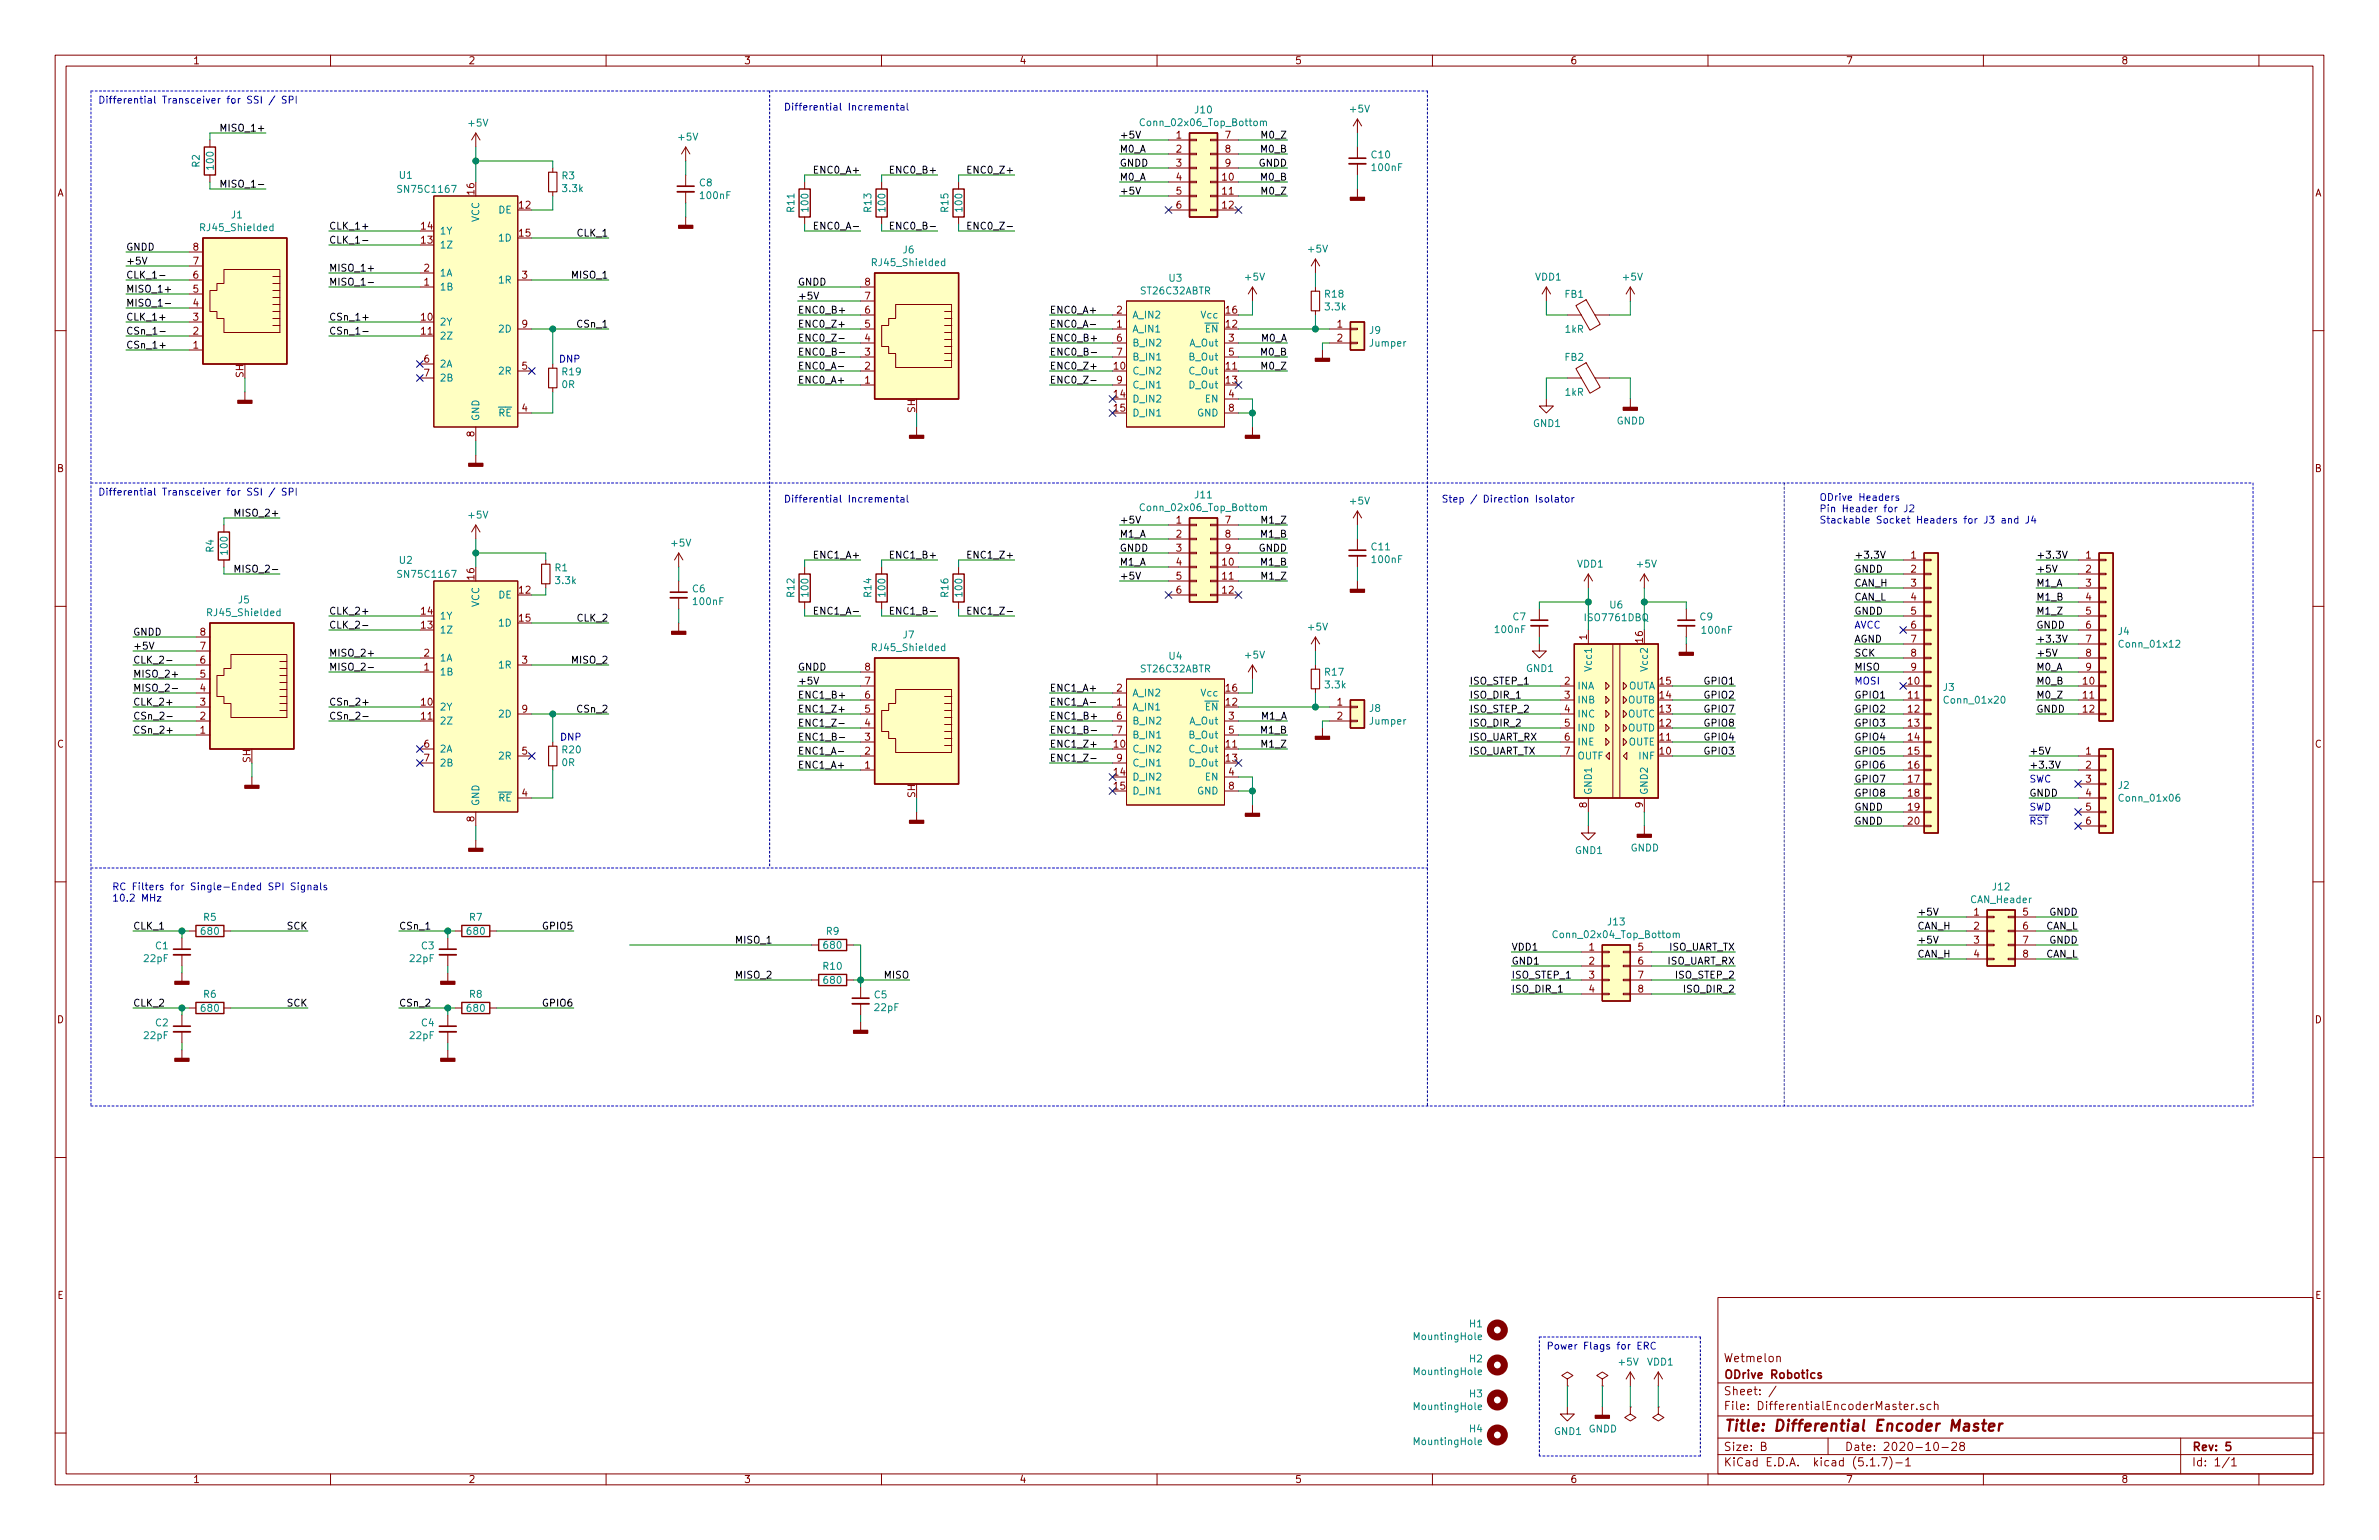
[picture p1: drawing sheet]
<svg xmlns="http://www.w3.org/2000/svg" width="432mm" height="279mm" viewBox="0 0 432 279" stroke-linecap="round" stroke-linejoin="round" font-family="sans-serif">
<defs><g id="words">
<text font-size="2.8" fill="#840000" x="312.8" y="259.7">Title: Differential Encoder Master</text>
<g font-size="2.1" fill="#840000">
<text x="312.8" y="250.1">ODrive Robotics</text>
<text x="312.8" y="247.1">Wetmelon</text>
<text x="312.8" y="255.8">File: DifferentialEncoderMaster.sch</text>
<text x="312.8" y="253.1">Sheet: /</text>
<text x="312.8" y="263.2">Size: B</text>
<text x="334.8" y="263.2">Date: 2020-10-28</text>
<text x="397.8" y="263.2">Rev: 5</text>
<text x="312.8" y="266">KiCad E.D.A. kicad (5.1.7)-1</text>
<text x="397.8" y="266">Id: 1/1</text>
</g>
<g font-size="1.8" fill="#840000">
<text x="35" y="11.6">1</text>
<text x="85" y="11.6">2</text>
<text x="135" y="11.6">3</text>
<text x="185" y="11.6">4</text>
<text x="235" y="11.6">5</text>
<text x="285" y="11.6">6</text>
<text x="335" y="11.6">7</text>
<text x="385" y="11.6">8</text>
<text x="213.5" y="25.1">1</text>
<text x="213.5" y="27.7">2</text>
<text x="222.4" y="25.1">7</text>
<text x="222.4" y="27.7">8</text>
<text x="10.4" y="35.6">A</text>
<text x="86.1" y="35.3" transform="rotate(-90 86.1 35.3)">16</text>
<text x="213.5" y="30.2">3</text>
<text x="213.5" y="32.8">4</text>
<text x="213.5" y="35.3">5</text>
<text x="221.9" y="32.8">10</text>
<text x="221.9" y="35.3">11</text>
<text x="222.4" y="30.2">9</text>
<text x="420.2" y="35.6">A</text>
<text x="76.5" y="41.7">14</text>
<text x="94.3" y="37.8">12</text>
<text x="213.5" y="37.8">6</text>
<text x="221.9" y="37.8">12</text>
<text x="35.1" y="45.5">8</text>
<text x="76.5" y="44.2">13</text>
<text x="94.3" y="42.9">15</text>
<text x="35.1" y="53.1">5</text>
<text x="35.1" y="50.5">6</text>
<text x="35.1" y="48">7</text>
<text x="77" y="51.8">1</text>
<text x="77" y="49.3">2</text>
<text x="94.8" y="50.5">3</text>
<text x="157" y="51.8">8</text>
<text x="35.1" y="58.2">3</text>
<text x="35.1" y="55.6">4</text>
<text x="76.5" y="58.2">10</text>
<text x="94.8" y="59.4">9</text>
<text x="157" y="59.4">5</text>
<text x="157" y="56.9">6</text>
<text x="157" y="54.4">7</text>
<text x="202.7" y="59.4">1</text>
<text x="202.7" y="56.9">2</text>
<text x="222.6" y="59.4">12</text>
<text x="222.6" y="56.9">16</text>
<text x="242.7" y="59.4">1</text>
<text x="35.1" y="63.2">1</text>
<text x="35.1" y="60.7">2</text>
<text x="76.5" y="60.7">11</text>
<text x="77" y="65.8">6</text>
<text x="157" y="64.5">3</text>
<text x="157" y="62">4</text>
<text x="202.7" y="62">6</text>
<text x="202.7" y="64.5">7</text>
<text x="223" y="62">3</text>
<text x="223" y="64.5">5</text>
<text x="242.7" y="62">2</text>
<text x="44.2" y="68.5" transform="rotate(-90 44.2 68.5)">SH</text>
<text x="77" y="68.3">7</text>
<text x="94.8" y="67.1">5</text>
<text x="157" y="69.6">1</text>
<text x="157" y="67.1">2</text>
<text x="202.2" y="67.1">10</text>
<text x="202.7" y="69.6">9</text>
<text x="222.6" y="67.1">11</text>
<text x="222.6" y="69.6">13</text>
<text x="94.8" y="74.7">4</text>
<text x="166.1" y="74.9" transform="rotate(-90 166.1 74.9)">SH</text>
<text x="202.2" y="72.1">14</text>
<text x="202.2" y="74.7">15</text>
<text x="223" y="72.1">4</text>
<text x="223" y="74.7">8</text>
<text x="86.1" y="79.2" transform="rotate(-90 86.1 79.2)">8</text>
<text x="10.4" y="85.6">B</text>
<text x="420.2" y="85.6">B</text>
<text x="213.5" y="95">1</text>
<text x="222.4" y="95">7</text>
<text x="213.5" y="97.5">2</text>
<text x="213.5" y="100.1">3</text>
<text x="222.4" y="97.5">8</text>
<text x="222.4" y="100.1">9</text>
<text x="346.9" y="101.3">1</text>
<text x="378.6" y="101.3">1</text>
<text x="86.1" y="105.1" transform="rotate(-90 86.1 105.1)">16</text>
<text x="94.3" y="107.7">12</text>
<text x="213.5" y="102.6">4</text>
<text x="213.5" y="105.2">5</text>
<text x="213.5" y="107.7">6</text>
<text x="221.9" y="102.6">10</text>
<text x="221.9" y="105.2">11</text>
<text x="221.9" y="107.7">12</text>
<text x="346.9" y="103.9">2</text>
<text x="346.9" y="106.4">3</text>
<text x="378.6" y="103.9">2</text>
<text x="378.6" y="106.4">3</text>
<text x="76.5" y="111.5">14</text>
<text x="94.3" y="112.8">15</text>
<text x="346.9" y="109">4</text>
<text x="346.9" y="111.5">5</text>
<text x="378.6" y="109">4</text>
<text x="378.6" y="111.5">5</text>
<text x="36.3" y="117.9">7</text>
<text x="36.3" y="115.3">8</text>
<text x="76.5" y="114">13</text>
<text x="77" y="119.1">2</text>
<text x="288" y="116.1" transform="rotate(-90 288 116.1)">1</text>
<text x="298.2" y="116.5" transform="rotate(-90 298.2 116.5)">16</text>
<text x="346.9" y="114">6</text>
<text x="346.9" y="116.6">7</text>
<text x="346.9" y="119.1">8</text>
<text x="378.6" y="114">6</text>
<text x="378.6" y="116.6">7</text>
<text x="378.6" y="119.1">8</text>
<text x="36.3" y="125.5">4</text>
<text x="36.3" y="122.9">5</text>
<text x="36.3" y="120.4">6</text>
<text x="77" y="121.7">1</text>
<text x="94.8" y="120.4">3</text>
<text x="157" y="124.2">7</text>
<text x="157" y="121.7">8</text>
<text x="202.7" y="125.5">2</text>
<text x="222.6" y="125.5">16</text>
<text x="284" y="124.2">2</text>
<text x="301.3" y="124.2">15</text>
<text x="346.4" y="124.2">10</text>
<text x="346.9" y="121.7">9</text>
<text x="378.1" y="124.2">10</text>
<text x="378.6" y="121.7">9</text>
<text x="36.3" y="130.6">2</text>
<text x="36.3" y="128">3</text>
<text x="76.5" y="128">10</text>
<text x="76.5" y="130.6">11</text>
<text x="94.8" y="129.3">9</text>
<text x="157" y="131.8">4</text>
<text x="157" y="129.3">5</text>
<text x="157" y="126.7">6</text>
<text x="202.7" y="128">1</text>
<text x="202.7" y="130.6">6</text>
<text x="222.6" y="128">12</text>
<text x="223" y="130.6">3</text>
<text x="242.7" y="128">1</text>
<text x="242.7" y="130.6">2</text>
<text x="284" y="126.7">3</text>
<text x="284" y="129.3">4</text>
<text x="284" y="131.8">5</text>
<text x="301.3" y="131.8">12</text>
<text x="301.3" y="129.3">13</text>
<text x="301.3" y="126.7">14</text>
<text x="346.4" y="126.7">11</text>
<text x="346.4" y="129.3">12</text>
<text x="346.4" y="131.8">13</text>
<text x="378.1" y="126.7">11</text>
<text x="378.1" y="129.3">12</text>
<text x="10.4" y="135.6">C</text>
<text x="36.3" y="133.1">1</text>
<text x="77" y="135.6">6</text>
<text x="94.8" y="136.9">5</text>
<text x="157" y="136.9">2</text>
<text x="157" y="134.4">3</text>
<text x="202.2" y="135.6">10</text>
<text x="202.7" y="133.1">7</text>
<text x="222.6" y="135.6">11</text>
<text x="223" y="133.1">5</text>
<text x="284" y="134.4">6</text>
<text x="284" y="136.9">7</text>
<text x="301.3" y="136.9">10</text>
<text x="301.3" y="134.4">11</text>
<text x="346.4" y="134.4">14</text>
<text x="346.4" y="136.9">15</text>
<text x="378.6" y="136.9">1</text>
<text x="420.2" y="135.6">C</text>
<text x="45.5" y="138.4" transform="rotate(-90 45.5 138.4)">SH</text>
<text x="77" y="138.2">7</text>
<text x="157" y="139.4">1</text>
<text x="202.2" y="140.7">14</text>
<text x="202.2" y="143.3">15</text>
<text x="202.7" y="138.2">9</text>
<text x="222.6" y="138.2">13</text>
<text x="223" y="140.7">4</text>
<text x="223" y="143.3">8</text>
<text x="346.4" y="139.4">16</text>
<text x="346.4" y="142">17</text>
<text x="378.6" y="139.4">2</text>
<text x="378.6" y="142">3</text>
<text x="86.1" y="149.1" transform="rotate(-90 86.1 149.1)">8</text>
<text x="94.8" y="144.5">4</text>
<text x="166.1" y="144.7" transform="rotate(-90 166.1 144.7)">SH</text>
<text x="288" y="146.5" transform="rotate(-90 288 146.5)">8</text>
<text x="298.2" y="146.5" transform="rotate(-90 298.2 146.5)">9</text>
<text x="346.4" y="144.5">18</text>
<text x="346.4" y="147.1">19</text>
<text x="346.4" y="149.6">20</text>
<text x="378.6" y="144.5">4</text>
<text x="378.6" y="147.1">5</text>
<text x="378.6" y="149.6">6</text>
<text x="358.3" y="166.1">1</text>
<text x="367.2" y="166.1">5</text>
<text x="288.4" y="172.5">1</text>
<text x="297.3" y="172.5">5</text>
<text x="358.3" y="168.7">2</text>
<text x="358.3" y="171.2">3</text>
<text x="358.3" y="173.7">4</text>
<text x="367.2" y="168.7">6</text>
<text x="367.2" y="171.2">7</text>
<text x="367.2" y="173.7">8</text>
<text x="288.4" y="175">2</text>
<text x="288.4" y="177.5">3</text>
<text x="297.3" y="175">6</text>
<text x="297.3" y="177.5">7</text>
<text x="10.4" y="185.6">D</text>
<text x="288.4" y="180.1">4</text>
<text x="297.3" y="180.1">8</text>
<text x="420.2" y="185.6">D</text>
<text x="10.4" y="235.6">E</text>
<text x="420.2" y="235.6">E</text>
<text x="35" y="269">1</text>
<text x="85" y="269">2</text>
<text x="135" y="269">3</text>
<text x="185" y="269">4</text>
<text x="235" y="269">5</text>
<text x="285" y="269">6</text>
<text x="335" y="269">7</text>
<text x="385" y="269">8</text>
</g>
<g font-size="1.8" fill="#0000c2">
<text x="17.8" y="18.8">Differential Transceiver for SSI / SPI</text>
<text x="142.2" y="20.1">Differential Incremental</text>
<text x="101.7" y="65.8">DNP</text>
<text x="17.8" y="89.9">Differential Transceiver for SSI / SPI</text>
<text x="142.2" y="91.2">Differential Incremental</text>
<text x="261.6" y="91.2">Step / Direction Isolator</text>
<text x="330.2" y="90.9">ODrive Headers</text>
<text x="330.2" y="92.9">Pin Header for J2</text>
<text x="330.2" y="95">Stackable Socket Headers for J3 and J4</text>
<text x="336.5" y="114">AVCC</text>
<text x="336.5" y="124.2">MOSI</text>
<text x="101.6" y="134.4">DNP</text>
<text x="368.3" y="142">SWC</text>
<text x="368.3" y="147.1">SWD</text>
<text x="368.3" y="149.6">RST</text>
<text x="20.3" y="161.5">RC Filters for Single-Ended SPI Signals</text>
<text x="20.3" y="163.6">10.2 MHz</text>
<text x="280.7" y="244.9">Power Flags for ERC</text>
</g>
<g font-size="1.8">
<text x="40.7" y="23.9">MISO_1+</text>
<text x="203.2" y="25.1">+5V</text>
<text x="203.2" y="27.7">M0_A</text>
<text x="229" y="27.7">M0_B</text>
<text x="229.2" y="25.1">M0_Z</text>
<text x="41.2" y="34">MISO_1-</text>
<text x="148.2" y="31.5">ENC0_A+</text>
<text x="162.2" y="31.5">ENC0_B+</text>
<text x="176.3" y="31.5">ENC0_Z+</text>
<text x="203.2" y="30.2">GNDD</text>
<text x="203.2" y="32.8">M0_A</text>
<text x="203.2" y="35.3">+5V</text>
<text x="228.5" y="30.2">GNDD</text>
<text x="229" y="32.8">M0_B</text>
<text x="229.2" y="35.3">M0_Z</text>
<text x="59.7" y="41.7">CLK_1+</text>
<text x="148.6" y="41.7">ENC0_A-</text>
<text x="162.6" y="41.7">ENC0_B-</text>
<text x="176.8" y="41.7">ENC0_Z-</text>
<text x="22.9" y="45.5">GNDD</text>
<text x="59.7" y="44.2">CLK_1-</text>
<text x="104.9" y="42.9">CLK_1</text>
<text x="22.9" y="53.1">MISO_1+</text>
<text x="22.9" y="50.5">CLK_1-</text>
<text x="22.9" y="48">+5V</text>
<text x="59.7" y="51.8">MISO_1-</text>
<text x="59.7" y="49.3">MISO_1+</text>
<text x="104" y="50.5">MISO_1</text>
<text x="144.8" y="51.8">GNDD</text>
<text x="22.9" y="58.2">CLK_1+</text>
<text x="22.9" y="55.6">MISO_1-</text>
<text x="59.7" y="58.2">CSn_1+</text>
<text x="105" y="59.4">CSn_1</text>
<text x="144.8" y="59.4">ENC0_Z+</text>
<text x="144.8" y="54.4">+5V</text>
<text x="144.8" y="56.9">ENC0_B+</text>
<text x="190.5" y="56.9">ENC0_A+</text>
<text x="190.5" y="59.4">ENC0_A-</text>
<text x="22.9" y="63.2">CSn_1+</text>
<text x="22.9" y="60.7">CSn_1-</text>
<text x="59.7" y="60.7">CSn_1-</text>
<text x="144.8" y="64.5">ENC0_B-</text>
<text x="144.8" y="62">ENC0_Z-</text>
<text x="190.5" y="62">ENC0_B+</text>
<text x="190.5" y="64.5">ENC0_B-</text>
<text x="229" y="64.5">M0_B</text>
<text x="229" y="62">M0_A</text>
<text x="144.8" y="69.6">ENC0_A+</text>
<text x="144.8" y="67.1">ENC0_A-</text>
<text x="190.5" y="67.1">ENC0_Z+</text>
<text x="190.5" y="69.6">ENC0_Z-</text>
<text x="229.2" y="67.1">M0_Z</text>
<text x="43.3" y="93.7">MISO_2+</text>
<text x="203.2" y="95">+5V</text>
<text x="229.2" y="95">M1_Z</text>
<text x="148.2" y="101.3">ENC1_A+</text>
<text x="162.2" y="101.3">ENC1_B+</text>
<text x="176.3" y="101.3">ENC1_Z+</text>
<text x="203.2" y="100.1">GNDD</text>
<text x="203.2" y="97.5">M1_A</text>
<text x="228.5" y="100.1">GNDD</text>
<text x="229" y="97.5">M1_B</text>
<text x="336.5" y="101.3">+3.3V</text>
<text x="369.6" y="101.3">+3.3V</text>
<text x="43.7" y="103.9">MISO_2-</text>
<text x="203.2" y="105.2">+5V</text>
<text x="203.2" y="102.6">M1_A</text>
<text x="229" y="102.6">M1_B</text>
<text x="229.2" y="105.2">M1_Z</text>
<text x="336.5" y="106.4">CAN_H</text>
<text x="336.5" y="103.9">GNDD</text>
<text x="369.6" y="103.9">+5V</text>
<text x="369.6" y="106.4">M1_A</text>
<text x="59.7" y="111.5">CLK_2+</text>
<text x="104.9" y="112.8">CLK_2</text>
<text x="148.6" y="111.5">ENC1_A-</text>
<text x="162.6" y="111.5">ENC1_B-</text>
<text x="176.8" y="111.5">ENC1_Z-</text>
<text x="336.5" y="111.5">GNDD</text>
<text x="336.5" y="109">CAN_L</text>
<text x="369.6" y="109">M1_B</text>
<text x="369.6" y="111.5">M1_Z</text>
<text x="24.1" y="115.3">GNDD</text>
<text x="24.1" y="117.9">+5V</text>
<text x="59.7" y="119.1">MISO_2+</text>
<text x="59.7" y="114">CLK_2-</text>
<text x="336.5" y="119.1">SCK</text>
<text x="336.5" y="116.6">AGND</text>
<text x="369.6" y="114">GNDD</text>
<text x="369.6" y="116.6">+3.3V</text>
<text x="369.6" y="119.1">+5V</text>
<text x="24.1" y="120.4">CLK_2-</text>
<text x="24.1" y="122.9">MISO_2+</text>
<text x="24.1" y="125.5">MISO_2-</text>
<text x="59.7" y="121.7">MISO_2-</text>
<text x="104" y="120.4">MISO_2</text>
<text x="144.8" y="124.2">+5V</text>
<text x="144.8" y="121.7">GNDD</text>
<text x="190.5" y="125.5">ENC1_A+</text>
<text x="266.7" y="124.2">ISO_STEP_1</text>
<text x="309.5" y="124.2">GPIO1</text>
<text x="336.5" y="121.7">MISO</text>
<text x="369.6" y="124.2">M0_B</text>
<text x="369.6" y="121.7">M0_A</text>
<text x="24.1" y="128">CLK_2+</text>
<text x="24.1" y="130.6">CSn_2-</text>
<text x="59.7" y="130.6">CSn_2-</text>
<text x="59.7" y="128">CSn_2+</text>
<text x="105" y="129.3">CSn_2</text>
<text x="144.8" y="131.8">ENC1_Z-</text>
<text x="144.8" y="129.3">ENC1_Z+</text>
<text x="144.8" y="126.7">ENC1_B+</text>
<text x="190.5" y="128">ENC1_A-</text>
<text x="190.5" y="130.6">ENC1_B+</text>
<text x="229" y="130.6">M1_A</text>
<text x="266.7" y="131.8">ISO_DIR_2</text>
<text x="266.7" y="129.3">ISO_STEP_2</text>
<text x="266.7" y="126.7">ISO_DIR_1</text>
<text x="309.5" y="129.3">GPIO7</text>
<text x="309.5" y="131.8">GPIO8</text>
<text x="309.5" y="126.7">GPIO2</text>
<text x="336.5" y="129.3">GPIO2</text>
<text x="336.5" y="131.8">GPIO3</text>
<text x="336.5" y="126.7">GPIO1</text>
<text x="369.6" y="129.3">GNDD</text>
<text x="369.6" y="126.7">M0_Z</text>
<text x="24.1" y="133.1">CSn_2+</text>
<text x="144.8" y="136.9">ENC1_A-</text>
<text x="144.8" y="134.4">ENC1_B-</text>
<text x="190.5" y="133.1">ENC1_B-</text>
<text x="190.5" y="135.6">ENC1_Z+</text>
<text x="229" y="133.1">M1_B</text>
<text x="229.2" y="135.6">M1_Z</text>
<text x="266.7" y="134.4">ISO_UART_RX</text>
<text x="266.7" y="136.9">ISO_UART_TX</text>
<text x="309.5" y="136.9">GPIO3</text>
<text x="309.5" y="134.4">GPIO4</text>
<text x="336.5" y="134.4">GPIO4</text>
<text x="336.5" y="136.9">GPIO5</text>
<text x="368.3" y="136.9">+5V</text>
<text x="144.8" y="139.4">ENC1_A+</text>
<text x="190.5" y="138.2">ENC1_Z-</text>
<text x="336.5" y="139.4">GPIO6</text>
<text x="336.5" y="142">GPIO7</text>
<text x="368.3" y="139.4">+3.3V</text>
<text x="336.5" y="144.5">GPIO8</text>
<text x="336.5" y="147.1">GNDD</text>
<text x="336.5" y="149.6">GNDD</text>
<text x="368.3" y="144.5">GNDD</text>
<text x="348" y="166.1">+5V</text>
<text x="372" y="166.1">GNDD</text>
<text x="24.1" y="168.7">CLK_1</text>
<text x="52.1" y="168.7">SCK</text>
<text x="72.4" y="168.7">CSn_1</text>
<text x="98.7" y="168.7">GPIO5</text>
<text x="133.3" y="171.2">MISO_1</text>
<text x="274.3" y="172.5">VDD1</text>
<text x="302.8" y="172.5">ISO_UART_TX</text>
<text x="348" y="171.2">+5V</text>
<text x="348" y="168.7">CAN_H</text>
<text x="348" y="173.7">CAN_H</text>
<text x="371.3" y="173.7">CAN_L</text>
<text x="371.3" y="168.7">CAN_L</text>
<text x="372" y="171.2">GNDD</text>
<text x="133.3" y="177.5">MISO_2</text>
<text x="160.6" y="177.5">MISO</text>
<text x="274.3" y="175">GND1</text>
<text x="274.3" y="177.5">ISO_STEP_1</text>
<text x="302.6" y="175">ISO_UART_RX</text>
<text x="304.3" y="177.5">ISO_STEP_2</text>
<text x="24.1" y="182.6">CLK_2</text>
<text x="52.1" y="182.6">SCK</text>
<text x="72.4" y="182.6">CSn_2</text>
<text x="98.7" y="182.6">GPIO6</text>
<text x="274.3" y="180.1">ISO_DIR_1</text>
<text x="305.9" y="180.1">ISO_DIR_2</text>
</g>
<g font-size="1.8" fill="#008484">
<text x="85.1" y="23">+5V</text>
<text x="207.5" y="22.9">Conn_02x06_Top_Bottom</text>
<text x="217" y="20.6">J10</text>
<text x="245.2" y="20.4">+5V</text>
<text x="123.2" y="25.5">+5V</text>
<text x="249" y="28.7">C10</text>
<text x="36.2" y="30.3" transform="rotate(-90 36.2 30.3)">R2</text>
<text x="38.8" y="30.7" transform="rotate(-90 38.8 30.7)">100</text>
<text x="72.5" y="32.4">U1</text>
<text x="72.7" y="35">SN75C1167</text>
<text x="102" y="32.5">R3</text>
<text x="102.2" y="34.8">3.3k</text>
<text x="127" y="33.8">C8</text>
<text x="249.2" y="31">100nF</text>
<text x="36.7" y="41.9">RJ45_Shielded</text>
<text x="42" y="39.6">J1</text>
<text x="87" y="40.3" transform="rotate(-90 87 40.3)">VCC</text>
<text x="90.5" y="38.7">DE</text>
<text x="127.3" y="36.1">100nF</text>
<text x="144.2" y="38.4" transform="rotate(-90 144.2 38.4)">R11</text>
<text x="146.7" y="38.3" transform="rotate(-90 146.7 38.3)">100</text>
<text x="158.2" y="38.4" transform="rotate(-90 158.2 38.4)">R13</text>
<text x="160.7" y="38.3" transform="rotate(-90 160.7 38.3)">100</text>
<text x="172.1" y="38.4" transform="rotate(-90 172.1 38.4)">R15</text>
<text x="174.7" y="38.3" transform="rotate(-90 174.7 38.3)">100</text>
<text x="79.8" y="45.1">1Z</text>
<text x="79.8" y="42.5">1Y</text>
<text x="90.7" y="43.8">1D</text>
<text x="164" y="46">J6</text>
<text x="237.5" y="45.8">+5V</text>
<text x="79.8" y="52.7">1B</text>
<text x="79.8" y="50.2">1A</text>
<text x="90.7" y="51.4">1R</text>
<text x="158.6" y="48.3">RJ45_Shielded</text>
<text x="207.2" y="53.4">ST26C32ABTR</text>
<text x="212.2" y="51.1">U3</text>
<text x="226.1" y="50.9">+5V</text>
<text x="278.7" y="50.9">VDD1</text>
<text x="294.7" y="50.9">+5V</text>
<text x="79.8" y="59.1">2Y</text>
<text x="205.5" y="57.8">A_IN2</text>
<text x="218.1" y="57.8">Vcc</text>
<text x="240.5" y="54">R18</text>
<text x="240.6" y="56.3">3.3k</text>
<text x="284.1" y="54">FB1</text>
<text x="79.8" y="61.6">2Z</text>
<text x="90.7" y="60.3">2D</text>
<text x="205.5" y="60.3">A_IN1</text>
<text x="205.5" y="62.9">B_IN2</text>
<text x="205.5" y="65.4">B_IN1</text>
<text x="215.9" y="62.9">A_Out</text>
<text x="215.9" y="65.4">B_Out</text>
<text x="218.8" y="60.3">EN</text>
<text x="248.6" y="60.6">J9</text>
<text x="248.7" y="62.9">Jumper</text>
<text x="284.1" y="65.5">FB2</text>
<text x="284.1" y="60.4">1kR</text>
<text x="79.8" y="66.7">2A</text>
<text x="79.8" y="69.2">2B</text>
<text x="90.7" y="67.9">2R</text>
<text x="102" y="70.4">0R</text>
<text x="102.1" y="68.1">R19</text>
<text x="205.5" y="67.9">C_IN2</text>
<text x="205.5" y="70.5">C_IN1</text>
<text x="215.9" y="67.9">C_Out</text>
<text x="215.9" y="70.5">D_Out</text>
<text x="284.1" y="71.8">1kR</text>
<text x="87" y="76.5" transform="rotate(-90 87 76.5)">GND</text>
<text x="90.5" y="75.6">RE</text>
<text x="205.5" y="73">D_IN2</text>
<text x="205.5" y="75.6">D_IN1</text>
<text x="217.3" y="75.6">GND</text>
<text x="218.8" y="73">EN</text>
<text x="278.4" y="77.5">GND1</text>
<text x="293.4" y="77">GNDD</text>
<text x="85.1" y="94.1">+5V</text>
<text x="207.5" y="92.7">Conn_02x06_Top_Bottom</text>
<text x="217" y="90.4">J11</text>
<text x="245.2" y="91.5">+5V</text>
<text x="38.8" y="100.2" transform="rotate(-90 38.8 100.2)">R4</text>
<text x="41.3" y="100.5" transform="rotate(-90 41.3 100.5)">100</text>
<text x="122" y="99.2">+5V</text>
<text x="249" y="99.8">C11</text>
<text x="72.5" y="102.3">U2</text>
<text x="72.7" y="104.8">SN75C1167</text>
<text x="100.8" y="103.7">R1</text>
<text x="100.9" y="106">3.3k</text>
<text x="125.7" y="107.5">C6</text>
<text x="249.2" y="102.2">100nF</text>
<text x="286.3" y="103">VDD1</text>
<text x="297.2" y="103">+5V</text>
<text x="38" y="111.8">RJ45_Shielded</text>
<text x="43.3" y="109.5">J5</text>
<text x="79.8" y="112.4">1Y</text>
<text x="87" y="110.2" transform="rotate(-90 87 110.2)">VCC</text>
<text x="90.5" y="108.6">DE</text>
<text x="90.7" y="113.7">1D</text>
<text x="126" y="109.8">100nF</text>
<text x="144.2" y="108.3" transform="rotate(-90 144.2 108.3)">R12</text>
<text x="146.7" y="108.1" transform="rotate(-90 146.7 108.1)">100</text>
<text x="158.2" y="108.3" transform="rotate(-90 158.2 108.3)">R14</text>
<text x="160.7" y="108.1" transform="rotate(-90 160.7 108.1)">100</text>
<text x="172.1" y="108.3" transform="rotate(-90 172.1 108.3)">R16</text>
<text x="174.7" y="108.1" transform="rotate(-90 174.7 108.1)">100</text>
<text x="274.7" y="112.5">C7</text>
<text x="287.9" y="112.7">ISO7761DBQ</text>
<text x="292.3" y="110.4">U6</text>
<text x="308.6" y="112.5">C9</text>
<text x="79.8" y="114.9">1Z</text>
<text x="158.6" y="118.1">RJ45_Shielded</text>
<text x="164" y="115.8">J7</text>
<text x="212.2" y="119.7">U4</text>
<text x="226.1" y="119.5">+5V</text>
<text x="237.5" y="114.4">+5V</text>
<text x="271.5" y="114.9">100nF</text>
<text x="309.1" y="115">100nF</text>
<text x="384.5" y="115.2">J4</text>
<text x="384.9" y="117.5">Conn_01x12</text>
<text x="79.8" y="122.6">1B</text>
<text x="79.8" y="120">1A</text>
<text x="90.7" y="121.3">1R</text>
<text x="207.2" y="122">ST26C32ABTR</text>
<text x="240.5" y="122.6">R17</text>
<text x="240.6" y="124.9">3.3k</text>
<text x="277.1" y="121.9">GND1</text>
<text x="286.3" y="125.1">INA</text>
<text x="288.9" y="121.5" transform="rotate(-90 288.9 121.5)">Vcc1</text>
<text x="295.5" y="125.1">OUTA</text>
<text x="299.1" y="121.5" transform="rotate(-90 299.1 121.5)">Vcc2</text>
<text x="352.8" y="125.3">J3</text>
<text x="79.8" y="128.9">2Y</text>
<text x="79.8" y="131.4">2Z</text>
<text x="90.7" y="130.2">2D</text>
<text x="205.5" y="128.9">A_IN1</text>
<text x="205.5" y="126.4">A_IN2</text>
<text x="205.5" y="131.4">B_IN2</text>
<text x="215.9" y="131.4">A_Out</text>
<text x="218.1" y="126.4">Vcc</text>
<text x="218.8" y="128.9">EN</text>
<text x="248.6" y="129.2">J8</text>
<text x="248.7" y="131.5">Jumper</text>
<text x="286.3" y="127.6">INB</text>
<text x="286.3" y="130.2">INC</text>
<text x="295.5" y="130.2">OUTC</text>
<text x="295.5" y="127.6">OUTB</text>
<text x="353.2" y="127.7">Conn_01x20</text>
<text x="79.8" y="136.5">2A</text>
<text x="90.7" y="137.8">2R</text>
<text x="102.1" y="136.7">R20</text>
<text x="205.5" y="136.5">C_IN2</text>
<text x="205.5" y="134">B_IN1</text>
<text x="215.9" y="136.5">C_Out</text>
<text x="215.9" y="134">B_Out</text>
<text x="286.3" y="132.7">IND</text>
<text x="286.3" y="135.3">INE</text>
<text x="286.3" y="137.8">OUTF</text>
<text x="295.5" y="132.7">OUTD</text>
<text x="295.6" y="135.3">OUTE</text>
<text x="297.6" y="137.8">INF</text>
<text x="79.8" y="139.1">2B</text>
<text x="102" y="139">0R</text>
<text x="205.5" y="141.6">D_IN2</text>
<text x="205.5" y="139.1">C_IN1</text>
<text x="215.9" y="139.1">D_Out</text>
<text x="218.8" y="141.6">EN</text>
<text x="384.5" y="143.1">J2</text>
<text x="87" y="146.3" transform="rotate(-90 87 146.3)">GND</text>
<text x="90.5" y="145.4">RE</text>
<text x="205.5" y="144.1">D_IN1</text>
<text x="217.3" y="144.1">GND</text>
<text x="288.9" y="144.3" transform="rotate(-90 288.9 144.3)">GND1</text>
<text x="299.1" y="144.3" transform="rotate(-90 299.1 144.3)">GND2</text>
<text x="384.9" y="145.4">Conn_01x06</text>
<text x="286" y="154.9">GND1</text>
<text x="296" y="154.5">GNDD</text>
<text x="361.7" y="161.5">J12</text>
<text x="37" y="167.1">R5</text>
<text x="85.2" y="167.1">R7</text>
<text x="291.9" y="167.9">J13</text>
<text x="357.8" y="163.9">CAN_Header</text>
<text x="28.3" y="172.2">C1</text>
<text x="36.6" y="169.6">680</text>
<text x="76.5" y="172.2">C3</text>
<text x="84.9" y="169.6">680</text>
<text x="149.6" y="172.1">680</text>
<text x="150" y="169.6">R9</text>
<text x="282.5" y="170.2">Conn_02x04_Top_Bottom</text>
<text x="26.2" y="174.5">22pF</text>
<text x="74.5" y="174.5">22pF</text>
<text x="149.5" y="175.9">R10</text>
<text x="149.6" y="178.5">680</text>
<text x="36.6" y="183.6">680</text>
<text x="37" y="181">R6</text>
<text x="84.9" y="183.6">680</text>
<text x="85.2" y="181">R8</text>
<text x="158.7" y="181.1">C5</text>
<text x="158.9" y="183.4">22pF</text>
<text x="26.2" y="188.5">22pF</text>
<text x="28.3" y="186.2">C2</text>
<text x="74.5" y="188.5">22pF</text>
<text x="76.5" y="186.2">C4</text>
<text x="256.9" y="243.1">MountingHole</text>
<text x="266.8" y="240.8">H1</text>
<text x="256.9" y="249.5">MountingHole</text>
<text x="266.8" y="247.2">H2</text>
<text x="293.9" y="247.8">+5V</text>
<text x="299" y="247.8">VDD1</text>
<text x="256.9" y="255.8">MountingHole</text>
<text x="266.8" y="253.5">H3</text>
<text x="256.9" y="262.2">MountingHole</text>
<text x="266.8" y="259.9">H4</text>
<text x="282.2" y="260.3">GND1</text>
<text x="288.3" y="259.9">GNDD</text>
</g>
</g></defs>
<g fill="none" stroke="#840000" stroke-width=".18">
<path d="M10 10h411.8v259.4h-411.8zM12 12h407.8v255.4h-407.8zM60 10v2M110 10v2M160 10v2M210 10v2M260 10v2M310 10v2M360 10v2M410 10v2M38.1 25.4v1.3M38.1 31.8v1.2"/>
<path d="M78.7 35.6h15.3v41.9h-15.3zM86.4 24.1v2.6M86.4 24.1l-.8 1.3M86.4 24.1l.7 1.3M100.3 30.5v.7M100.3 34.8v.8M124.5 26.7v2.5M124.5 31.8v2M124.5 34.8v2M124.5 39.4v1.5M124.5 26.7l-.8 1.2M124.5 26.7l.7 1.2"/>
<path d="M146 33v1.3M146 39.4v1.2M160 33v1.3M160 39.4v1.2M174 33v1.3M174 39.4v1.2M212.1 25.4h3.8M212.1 33h3.8M212.1 35.6h3.8M212.1 38.1h3.8M212.1 27.9h3.8M212.1 30.5h3.8"/>
<path d="M215.9 35.4h1.3v.3h-1.3zM215.9 38h1.3v.2h-1.3zM215.9 32.9h1.3v.2h-1.3zM215.9 27.8h1.3v.3h-1.3zM215.9 25.3h1.3v.2h-1.3zM215.9 30.4h1.3v.2h-1.3zM219.7 35.4h1.3v.3h-1.3zM219.7 38h1.3v.2h-1.3zM219.7 32.9h1.3v.2h-1.3zM219.7 27.8h1.3v.3h-1.3zM219.7 25.3h1.3v.2h-1.3zM219.7 30.4h1.3v.2h-1.3z"/>
<path d="M221 25.4h3.8M221 33h3.8M221 35.6h3.8M221 38.1h3.8M221 27.9h3.8M221 30.5h3.8M246.4 21.6v2.5M246.4 26.7v2M246.4 29.7v2.1M246.4 34.3v1.5M246.4 21.6l-.8 1.3M246.4 21.6l.7 1.3"/>
<path d="M10 60h2M34.3 58.4h2.5M34.3 55.9h2.5M34.3 53.3h2.5M34.3 50.8h2.5M34.3 48.3h2.5M34.3 45.7h2.5M40.6 48.9h10.2v11.4h-10.2v-2.5h-1.2v-1.3h-1.3v-3.8h1.3v-1.3h1.2zM49.5 59.1h1.3M49.5 57.8h1.3M49.5 56.5h1.3M49.5 55.2h1.3"/>
<path d="M49.5 54h1.3M49.5 52.7h1.3M49.5 51.4h1.3M49.5 50.2h1.3M76.2 52.1h2.5M76.2 49.5h2.5M94 50.8h2.5M94 59.7h2.5M156.2 59.7h2.5M156.2 57.2h2.5M156.2 54.6h2.5M156.2 52.1h2.5"/>
<path d="M162.6 55.2h10.1v11.5h-10.1v-2.6h-1.3v-1.2h-1.3v-3.8h1.3v-1.3h1.3zM171.4 59.1h1.3M171.4 57.8h1.3M171.4 56.5h1.3M201.9 59.7h2.6M201.9 57.2h2.6M204.5 54.6h17.7v22.9h-17.7zM227.3 52.1l-.7 1.2M227.3 52.1v2.5M227.3 52.1l.8 1.2M238.8 47l-.8 1.3M238.8 47v2.5"/>
<path d="M238.8 52.1v.7M238.8 56.4v.8M238.8 47l.7 1.3M241.3 59.7h3.8M245.1 59.6h1.3v.2h-1.3zM280.7 52.1l-.8 1.2M280.7 52.1v2.5M280.7 52.1l.7 1.2M284.5 57.2h2.5M286 55.4l1.9-1 2.5 4.4-1.8 1.1zM289.5 57.2h2.6M295.9 52.1l-.8 1.2"/>
<path d="M295.9 52.1v2.5M295.9 52.1l.8 1.2M419.8 60h2M34.3 63.5h2.5M34.3 61h2.5M44.4 71.1v1.5M76.2 68.6h2.5M76.2 66h2.5M86.4 77.5v2.5M94 74.9h2.5M94 67.3h2.5M100.3 66v.8"/>
<path d="M100.3 70.4v.7M156.2 62.2h2.5M156.2 64.8h2.5M156.2 69.9h2.5M156.2 67.3h2.5M166.4 77.5v1.5M171.4 65.4h1.3M171.4 64.1h1.3M171.4 62.9h1.3M171.4 61.6h1.3M171.4 60.3h1.3M201.9 62.2h2.6"/>
<path d="M201.9 64.8h2.6M201.9 69.9h2.6M222.2 62.2h2.6M222.2 72.4h2.6M222.2 64.8h2.6M222.2 74.9h2.6M227.3 77.5v1.5M240 63.5v1.5M241.3 62.2h3.8M245.1 62.1h1.3v.3h-1.3zM280.7 72.4v1.3h1.2l-1.2 1.2-1.3-1.2h1.3M284.5 68.6h2.5"/>
<path d="M286 66.9l1.9-1.1 2.5 4.5-1.8 1zM289.5 68.6h2.6M295.9 72.4v1.5M40.6 95.3v1.2M86.4 95.3l-.8 1.2M86.4 82.6v1.5M86.4 95.3v2.5M86.4 95.3l.7 1.2M212.1 95.3h3.8M212.1 97.8h3.8M215.9 97.7h1.3v.2h-1.3zM215.9 95.1h1.3v.3h-1.3z"/>
<path d="M219.7 97.7h1.3v.2h-1.3zM219.7 95.1h1.3v.3h-1.3zM221 95.3h3.8M221 97.8h3.8M246.4 92.7v2.6M246.4 97.8v2M246.4 92.7l-.8 1.3M246.4 92.7l.7 1.3M10 110h2M35.6 118.1h2.5M35.6 115.6h2.5M40.6 101.6v1.3"/>
<path d="M41.9 118.7h10.2v11.5h-10.2v-2.6h-1.3v-1.2h-1.2v-3.8h1.2v-1.3h1.3zM76.2 119.4h2.5M78.7 105.4h15.3v41.9h-15.3zM99.1 101.6v.8M99.1 105.9v.8M123.2 100.3v2.6M123.2 105.4v2M123.2 108.5v2M123.2 113v1.6M123.2 100.3l-.8 1.3M123.2 100.3l.8 1.3M146 102.9v1.2"/>
<path d="M146 109.2v1.3M160 102.9v1.2M160 109.2v1.3M174 102.9v1.2M174 109.2v1.3M212.1 102.9h3.8M212.1 105.4h3.8M212.1 108h3.8M212.1 100.3h3.8M215.9 105.3h1.3v.2h-1.3zM215.9 107.8h1.3v.3h-1.3zM215.9 102.7h1.3v.3h-1.3z"/>
<path d="M215.9 100.2h1.3v.3h-1.3zM219.7 105.3h1.3v.2h-1.3zM219.7 107.8h1.3v.3h-1.3zM219.7 102.7h1.3v.3h-1.3zM219.7 100.2h1.3v.3h-1.3zM221 102.9h3.8M221 105.4h3.8M221 108h3.8M221 100.3h3.8M238.8 115.6v2.5M238.8 115.6l-.8 1.2M238.8 115.6l.7 1.2"/>
<path d="M246.4 100.8v2.1M246.4 105.4v1.5M279.4 116.8v1.3h1.3l-1.3 1.3-1.3-1.3h1.3M279.4 110.5v2M279.4 113.5v2.1M288.3 104.1l-.8 1.3M288.3 104.1v2.6M288.3 114.3v2.5M288.3 104.1l.8 1.3M292.7 116.8v28M294 116.8v28M298.4 104.1v2.6"/>
<path d="M298.4 104.1l-.7 1.3M298.4 104.1l.8 1.3M306.1 110.5v2M306.1 113.5v2.1M306.1 116.8v1.6M345.4 101.6h3.8M345.4 104.1h3.8M345.4 106.7h3.8M345.4 109.2h3.8M345.4 111.8h3.8M345.4 114.3h3.8M345.4 116.8h3.8"/>
<path d="M345.4 119.4h3.8M349.2 119.3h1.3v.2h-1.3zM349.2 116.7h1.3v.3h-1.3zM349.2 114.2h1.3v.2h-1.3zM349.2 111.6h1.3v.3h-1.3zM349.2 109.1h1.3v.2h-1.3zM349.2 106.6h1.3v.2h-1.3zM349.2 104h1.3v.3h-1.3zM349.2 101.5h1.3v.2h-1.3zM377.2 101.6h3.8M377.2 104.1h3.8M377.2 106.7h3.8"/>
<path d="M377.2 109.2h3.8M377.2 111.8h3.8M377.2 114.3h3.8M377.2 116.8h3.8M377.2 119.4h3.8M381 119.3h1.3v.2h-1.3zM381 116.7h1.3v.3h-1.3zM381 111.6h1.3v.3h-1.3zM381 109.1h1.3v.2h-1.3zM381 106.6h1.3v.2h-1.3zM381 104h1.3v.3h-1.3zM381 114.2h1.3v.2h-1.3z"/>
<path d="M381 101.5h1.3v.2h-1.3zM419.8 110h2M35.6 133.4h2.5M35.6 130.8h2.5M35.6 128.3h2.5M35.6 125.7h2.5M35.6 123.2h2.5M35.6 120.7h2.5M50.8 128.9h1.3M50.8 127.6h1.3M50.8 126.4h1.3M50.8 125.1h1.3"/>
<path d="M50.8 123.8h1.3M50.8 122.6h1.3M50.8 121.3h1.3M50.8 120h1.3M76.2 121.9h2.5M76.2 138.4h2.5M76.2 135.9h2.5M94 120.7h2.5M94 129.5h2.5M94 137.2h2.5M100.3 134.6v.8M100.3 138.9v.8"/>
<path d="M156.2 124.5h2.5M156.2 127h2.5M156.2 129.5h2.5M156.2 121.9h2.5M156.2 132.1h2.5M156.2 134.6h2.5M156.2 137.2h2.5M156.2 139.7h2.5M162.6 125.1h10.1v11.4h-10.1v-2.5h-1.3v-1.3h-1.3v-3.8h1.3v-1.3h1.3zM171.4 135.3h1.3M171.4 134h1.3M171.4 132.7h1.3"/>
<path d="M171.4 131.4h1.3M171.4 130.2h1.3M171.4 128.9h1.3M171.4 127.6h1.3M171.4 126.4h1.3M201.9 133.4h2.6M201.9 130.8h2.6M201.9 128.3h2.6M201.9 125.7h2.6M201.9 138.4h2.6M204.5 123.2h17.7v22.9h-17.7zM222.2 133.4h2.6"/>
<path d="M222.2 130.8h2.6M227.3 120.7v2.5M227.3 120.7l-.7 1.2M227.3 120.7l.8 1.2M238.8 120.7v.7M238.8 125v.7M240 132.1v1.5M241.3 130.8h3.8M241.3 128.3h3.8M245.1 130.7h1.3v.2h-1.3zM245.1 128.1h1.3v.3h-1.3zM283.2 124.5h2.5"/>
<path d="M283.2 127h2.5M283.2 129.5h2.5M283.2 132.1h2.5M283.2 134.6h2.5M283.2 137.2h2.5M291.5 123.8l.6 .7-.6 .6zM291.5 134l.6 .6-.6 .7zM291.5 131.4l.6 .7-.6 .6zM291.5 128.9l.6 .6-.6 .7zM291.5 126.4l.6 .6-.6 .6zM291.5 137.2l.6-.7v1.3zM294.6 123.8l.7 .7-.7 .6z"/>
<path d="M294.6 134l.7 .6-.7 .7zM294.6 131.4l.7 .7-.7 .6zM294.6 128.9l.7 .6-.7 .7zM294.6 126.4l.7 .6-.7 .6zM294.6 137.2l.7-.7v1.3zM345.4 124.5h3.8M345.4 127h3.8M345.4 129.5h3.8M345.4 121.9h3.8M345.4 132.1h3.8M345.4 134.6h3.8M345.4 137.2h3.8"/>
<path d="M345.4 139.7h3.8M349.2 129.4h1.3v.3h-1.3zM349.2 132h1.3v.2h-1.3zM349.2 134.5h1.3v.2h-1.3zM349.2 137h1.3v.3h-1.3zM349.2 139.6h1.3v.2h-1.3zM349.2 126.9h1.3v.2h-1.3zM349.2 121.8h1.3v.2h-1.3zM349.2 124.3h1.3v.3h-1.3zM377.2 124.5h3.8M377.2 127h3.8M377.2 129.5h3.8"/>
<path d="M377.2 121.9h3.8M377.2 137.2h3.8M377.2 139.7h3.8M381 121.8h1.3v.2h-1.3zM381 124.3h1.3v.3h-1.3zM381 126.9h1.3v.2h-1.3zM381 129.4h1.3v.3h-1.3zM381 139.6h1.3v.2h-1.3zM381 137h1.3v.3h-1.3zM10 160h2M45.7 141v1.5M86.4 147.3v2.6"/>
<path d="M86.4 152.4v1.5M94 144.8h2.5M166.4 147.3v1.5M222.2 141h2.6M222.2 143.5h2.6M227.3 146.1v1.5M288.3 149.9v1.2h1.3l-1.3 1.3-1.3-1.3h1.3M288.3 144.8v2.5M298.4 144.8v2.5M298.4 149.9v1.5M345.4 142.2h3.8M345.4 144.8h3.8"/>
<path d="M345.4 147.3h3.8M345.4 149.9h3.8M349.2 142.1h1.3v.3h-1.3zM349.2 144.7h1.3v.2h-1.3zM349.2 147.2h1.3v.2h-1.3zM349.2 149.7h1.3v.3h-1.3zM377.2 142.2h3.8M377.2 144.8h3.8M377.2 147.3h3.8M377.2 149.9h3.8M381 147.2h1.3v.2h-1.3zM381 149.7h1.3v.3h-1.3z"/>
<path d="M381 144.7h1.3v.2h-1.3zM381 142.1h1.3v.3h-1.3zM419.8 160h2M33 170.2v2M33 173.2v2.1M33 176.5v1.6M34.3 168.9h1.3M40.6 168.9h1.3M81.3 170.2v2M81.3 173.2v2.1M81.3 176.5v1.6M82.5 168.9h1.3"/>
<path d="M88.9 168.9h1.3M147.3 177.8h1.3M147.3 171.5h1.3M153.7 177.8h1.2M153.7 171.5h1.2M156.2 179.1v2M287 172.7h3.8M287 175.3h3.8M287 177.8h3.8M290.8 177.7h1.3v.2h-1.3zM290.8 172.6h1.3v.2h-1.3zM290.8 175.1h1.3v.3h-1.3z"/>
<path d="M294.6 177.7h1.3v.2h-1.3zM294.6 172.6h1.3v.2h-1.3zM294.6 175.1h1.3v.3h-1.3zM295.9 172.7h3.8M295.9 175.3h3.8M295.9 177.8h3.8M356.9 168.9h3.8M356.9 171.5h3.8M356.9 166.4h3.8M356.9 174h3.8M360.7 173.9h1.2v.2h-1.2zM360.7 171.3h1.2v.3h-1.2z"/>
<path d="M360.7 166.2h1.2v.3h-1.2zM360.7 168.8h1.2v.2h-1.2zM364.5 173.9h1.3v.2h-1.3zM364.5 171.3h1.3v.3h-1.3zM364.5 166.2h1.3v.3h-1.3zM364.5 168.8h1.3v.2h-1.3zM365.8 168.9h3.8M365.8 171.5h3.8M365.8 166.4h3.8M365.8 174h3.8M33 184.2v2M33 187.2v2"/>
<path d="M33 190.5v1.5M34.3 182.9h1.3M40.6 182.9h1.3M81.3 184.2v2M81.3 187.2v2M81.3 190.5v1.5M82.5 182.9h1.3M88.9 182.9h1.3M156.2 182.1v2.1M156.2 185.4v1.5M287 180.3h3.8M290.8 180.2h1.3v.3h-1.3z"/>
<path d="M294.6 180.2h1.3v.3h-1.3zM295.9 180.3h3.8M10 210h2M419.8 210h2M311.8 235.4h108v32h-108zM10 260h2M284.5 250.2l1-.6-1-.7-1 .7 1 .6v1.3M284.5 251.5h.1M284.5 255.3v1.2h1.2l-1.2 1.3-1.3-1.3h1.3M290.8 250.2l1-.6-1-.7-1 .7 1 .6v1.3M290.8 251.5h.1M290.8 255.3v1.5"/>
<path d="M295.9 255.3v1.2l-1 .7 1 .6 1-.6-1-.7M295.9 255.3h.1M295.9 248.9v2.6M295.9 248.9l.8 1.3M295.9 248.9l-.8 1.3M301 255.3v1.2l-1 .7 1 .6 1-.6-1-.7M301 255.3h.1M301 248.9l-.8 1.3M301 248.9v2.6M301 248.9l.8 1.3M311.8 256.9h108M311.8 250.9h108"/>
<path d="M322.4 251.5l-1.3 1.9M322.5 246.2l.2-.1 .4 .1v.9M345.6 255.3l.7-.2v-.3h-.5l-.2 .2 .1 .7h.6M347 254.8v1M347.4 254.8l-.4 .2M347.9 255.6v.2M349.1 254.8a.37 .37 0 0 0-.6 .2l.1 .2 .5 .1 .1 .2-.2 .3-.5-.1M350.5 254.8h-.5l-.2 .2v.6l.2 .2 .5-.1M351.1 254.9l.1-.1a.37 .37 0 0 1 .6 .2v.8M351.1 254.3v1.5M419.8 260h2M60 267.4v2"/>
<path d="M110 267.4v2M160 267.4v2M210 267.4v2M260 267.4v2M310 267.4v2M311.8 263.9h108M311.8 260.9h108M319.7 262.4l.7-.1 .1-.2-.1-.4h-.7v1.5h.6l.3-.3a.41 .41 0 0 0-.4-.5M331.8 260.9v3M339.5 266h.8M341 265.8v.2M341.6 264.5h.9l-.6 1.5"/>
<path d="M343 264.3a1.71 1.71 0 0 1 0 2.2M344.1 265.4h1.2M345.9 264.9l.4-.4v1.5M345.9 266h.9M351.1 261.8l.3-.1a.86 .86 0 0 1 .1 1.5 .79 .79 0 0 1-.4-1.4zM352.5 262.6h1.1M354.3 261.8l.2-.1h.3l.3 .1v.3v.2l-.9 .9h.9M356 262.3l-.3-.3 .1-.2 .2-.1h.4l.2 .3-.1 .2-.5 .1-.3 .3 .1 .4 .2 .2h.3l.3-.3-.1-.4-.2-.2M360 267.4v2M395.8 260.9v6.5M404.6 264.4l-1.2 1.9M405.1 264.9l.4-.4v1.5"/>
<path d="M405.1 266h.8M410 267.4v2"/>
</g>
<g fill="none" stroke="#840000" stroke-width=".3">
<path d="M122.9 33.8h3.1M244.9 28.7h3M244.9 99.8h3M121.7 107.4h3M277.9 112.5h3M304.5 112.5h3.1M31.5 172.2h3M79.8 172.2h3M31.5 186.2h3M79.8 186.2h3M154.7 181.1h3M330.5 249.1h-.3l-.2 .2v.2l.5 .1v.4h-.5"/>
<path d="M404.8 261.7h-.7l-.1 .7 .3-.1h.4l.2 .2-.1 .5-.2 .2-.6-.2"/>
</g>
<path d="M359.1 258.3a.49 .49 0 0 0-.8 .3l.2 .3 .5 .1 .1 .2-.4 .4-.5-.1M359.8 258.3h.7M360.1 257.6l-.2 1.7 .1 .2 .4 .1M361 258.9l1-.2-.1-.4h-.7l-.2 1 .2 .3 .6-.1M362.9 258.3l-.1 1.3M363.5 258.3a.55 .55 0 0 0-.6 .3" fill="none" stroke="#840000" stroke-width=".41"/>
<g fill="none" stroke="#840000" stroke-width=".25">
<path d="M37.1 26.7h2v5.1h-2zM145 34.3h2.1v5.1h-2.1zM159 34.3h2v5.1h-2zM173 34.3h2v5.1h-2zM215.9 24.1h5.1v15.3h-5.1zM36.8 43.2h15.3v22.8h-15.3zM158.7 49.5h15.3v22.9h-15.3zM245.1 58.4h2.5v5.1h-2.5zM39.6 96.5h2.1v5.1h-2.1zM215.9 94h5.1v15.2h-5.1zM38.1 113h15.2v22.9h-15.2zM145 104.1h2.1v5.1h-2.1z"/>
<path d="M158.7 119.4h15.3v22.8h-15.3zM159 104.1h2v5.1h-2zM173 104.1h2v5.1h-2zM285.7 116.8h15.3v28h-15.3zM349.2 100.3h2.6v50.8h-2.6zM381 100.3h2.5v30.5h-2.5zM245.1 127h2.5v5.1h-2.5zM381 135.9h2.5v15.2h-2.5zM35.6 167.9h5v2h-5zM83.8 167.9h5.1v2h-5.1zM148.6 170.4h5.1v2.1h-5.1zM148.6 176.8h5.1v2h-5.1z"/>
<path d="M290.8 171.5h5.1v10.1h-5.1zM360.7 165.1h5.1v10.2h-5.1zM35.6 181.9h5v2h-5zM83.8 181.9h5.1v2h-5.1z"/>
</g>
<g fill="#ffffc2" stroke="#ffffc2" stroke-width=".18">
<path d="M36.8 43.2h15.3v22.8h-15.3z"/>
<path d="M204.5 54.6h17.7v22.9h-17.7z"/>
<path d="M38.1 113h15.2v22.9h-15.2z"/>
<path d="M381 100.3h2.5v30.5h-2.5z"/>
<path d="M349.2 100.3h2.6v50.8h-2.6z"/>
<path d="M381 135.9h2.5v15.2h-2.5z"/>
<path d="M290.8 171.5h5.1v10.1h-5.1z"/>
<path d="M285.7 116.8h15.3v28h-15.3z"/>
<path d="M245.1 127h2.5v5.1h-2.5z"/>
<path d="M245.1 58.4h2.5v5.1h-2.5z"/>
<path d="M360.7 165.1h5.1v10.2h-5.1z"/>
<path d="M215.9 94h5.1v15.2h-5.1z"/>
<path d="M215.9 24.1h5.1v15.3h-5.1z"/>
<path d="M158.7 49.5h15.3v22.9h-15.3z"/>
<path d="M158.7 119.4h15.3v22.8h-15.3z"/>
<path d="M78.7 35.6h15.3v41.9h-15.3z"/>
<path d="M204.5 123.2h17.7v22.9h-17.7z"/>
<path d="M78.7 105.4h15.3v41.9h-15.3z"/>
</g>
<g fill="none" stroke="#008484" stroke-width=".18">
<path d="M207.7 21.7a.6 .6 0 0 0-.8 .4 .6 .6 0 0 0 .6 .7l.2-.1M228.8 22.1l.2-.1h.3v.8M228.8 22v.8M229.3 22.1l.2-.1h.3l.1 .8M49.6 41.1l-.4-.1-.3 .2 .2 .6h.5M49.6 40.6v1.3M171.5 47.4h-.4l-.2 .2 .1 .6h.5M171.5 46.9v1.3M210 65.3h.7M207.7 91.5a.6 .6 0 0 0-.8 .4 .6 .6 0 0 0 .6 .8l.2-.2M228.8 91.9l.2-.1 .3 .1v.8M228.8 91.8v.9"/>
<path d="M229.3 92l.2-.2 .3 .1 .1 .8M50.8 110.9h-.3l-.3 .2 .1 .6h.5M50.8 110.4v1.3M171.5 117.3l-.4-.1-.2 .2 .1 .6h.5M171.5 116.8v1.3M394.9 116.3l.5-.1 .3 .3-.1 .2-.7 .7h.8M210 133.9h.7M363.3 126.4l.2-.1a.69 .69 0 0 1 .4 .6 .69 .69 0 0 1-.4 .7l-.3-.2v-.3zM395.6 144.1l-.4 .1a.87 .87 0 0 0 0 1.2l.4-.2v-.5l-.4-.1-.3 .2M282.7 169a.6 .6 0 0 0-.9 .4 .6 .6 0 0 0 .6 .7l.3-.1M303.7 169.4l.2-.1h.3v.8M303.7 169.3v.8"/>
<path d="M304.2 169.5l.2-.2h.3l.1 .8M268.3 255.3l.6-.1v-.2l-.4-.1-.2 .2 .1 .6h.5M268.3 249l.6-.1v-.3h-.4l-.2 .1 .1 .7h.5M268.3 242.6l.6-.1v-.2l-.4-.1-.2 .2 .1 .6h.5M268.3 261.7l.6-.1v-.3h-.4l-.2 .1 .1 .7h.5"/>
</g>
<g fill="#840000" stroke="#840000" stroke-width=".25">
<path d="M297.2 151.4h2.5v.5h-2.5z"/>
<path d="M294.6 73.9h2.6v.5h-2.6z"/>
<path d="M44.4 142.5h2.6v.5h-2.6z"/>
<path d="M165.1 148.8h2.5v.6h-2.5z"/>
<path d="M31.7 178.1h2.6v.5h-2.6z"/>
<path d="M31.7 192h2.6v.5h-2.6z"/>
<path d="M304.8 118.4h2.5v.5h-2.5z"/>
<path d="M154.9 186.9h2.6v.6h-2.6z"/>
<path d="M80 178.1h2.5v.5h-2.5z"/>
<path d="M165.1 79h2.5v.5h-2.5z"/>
<path d="M80 192h2.5v.5h-2.5z"/>
<path d="M289.6 256.8h2.5v.5h-2.5z"/>
<path d="M85.1 84.1h2.5v.5h-2.5z"/>
<path d="M123.2 40.9h2.5v.5h-2.5z"/>
<path d="M245.1 106.9h2.5v.5h-2.5z"/>
<path d="M43.2 72.6h2.5v.6h-2.5z"/>
<path d="M121.9 114.6h2.6v.5h-2.6z"/>
<path d="M226.1 147.6h2.5v.5h-2.5z"/>
<path d="M226.1 79h2.5v.5h-2.5z"/>
<path d="M238.8 65h2.5v.5h-2.5z"/>
<path d="M238.8 133.6h2.5v.5h-2.5z"/>
<path d="M245.1 35.8h2.5v.5h-2.5z"/>
<path d="M85.1 153.9h2.5v.5h-2.5z"/>
</g>
<g fill="none" stroke="#840000" stroke-width="1.3">
<circle cx="271.8" cy="254" r="1.27"/>
<circle cx="271.8" cy="241.3" r="1.27"/>
<circle cx="271.8" cy="247.6" r="1.27"/>
<circle cx="271.8" cy="260.3" r="1.27"/>
</g>
<path d="M122.9 34.8h3.1M244.9 29.7h3M121.7 108.5h3M244.9 100.8h3M277.9 113.5h3M304.5 113.5h3.1M31.5 173.2h3M79.8 173.2h3M31.5 187.2h3M79.8 187.2h3M154.7 182.1h3" fill="none" stroke="#840000" stroke-width=".33"/>
<path d="M99.6 31.2h1.5v3.6h-1.5zM238 52.8h1.5v3.6h-1.5zM99.6 66.8h1.5v3.6h-1.5zM98.3 102.4h1.5v3.5h-1.5zM99.6 135.4h1.5v3.5h-1.5zM238 121.4h1.5v3.6h-1.5z" fill="none" stroke="#840000" stroke-width=".2"/>
<g fill="none" stroke="#0000c2" stroke-width=".18" stroke-dasharray=".4 .4">
<path d="M16.5 16.5h242.6M16.5 16.5v184.2M139.7 16.5v141M259.1 16.5v184.2M16.5 87.6h392.4M323.8 87.6v113.1M408.9 87.6v113.1M16.5 157.5h242.6M16.5 200.7h392.4M279.4 242.6h29.2M308.6 242.6v21.6M279.4 264.2v-21.6"/>
<path d="M308.6 264.2h-29.2"/>
</g>
<g fill="none" stroke="#008400" stroke-width=".18">
<path d="M38.1 33v1.3h10.2M48.3 24.1h-10.2v1.3M86.4 26.7v6.3M86.4 29.2h13.9v1.3M100.3 35.6v2.5h-3.8M124.5 29.2v2.6M124.5 36.8v2.6M156.2 31.8h-10.2v1.2M170.2 31.8h-10.2v1.2M184.1 31.8h-10.1v1.2M203.2 33h8.9M203.2 35.6h8.9"/>
<path d="M203.2 30.5h8.9M203.2 25.4h8.9M203.2 27.9h8.9M224.8 33h8.9M224.8 35.6h8.9M224.8 30.5h8.9M224.8 25.4h8.9M224.8 27.9h8.9M246.4 24.1v2.6M246.4 31.8v2.5M22.9 48.3h11.4M22.9 53.3h11.4"/>
<path d="M22.9 50.8h11.4M22.9 45.7h11.4M22.9 58.4h11.4M22.9 55.9h11.4M59.7 44.5h16.5M59.7 41.9h16.5M59.7 58.4h16.5M59.7 49.5h16.5M59.7 52.1h16.5M96.5 50.8h14M96.5 43.2h14M96.5 59.7h14"/>
<path d="M100.3 59.7v6.3M144.8 57.2h11.4M144.8 52.1h11.4M144.8 59.7h11.4M144.8 54.6h11.4M146 40.6v1.3h10.2M160 40.6v1.3h10.2M174 40.6v1.3h10.1M190.5 57.2h11.4M190.5 59.7h11.4M224.8 59.7h16.5M227.3 54.6v2.6h-2.5"/>
<path d="M238.8 49.5v2.6M238.8 57.2v2.5M280.7 54.6v2.6h3.8M295.9 54.6v2.6h-3.8M22.9 61h11.4M22.9 63.5h11.4M44.4 68.6v2.5M59.7 61h16.5M100.3 71.1v3.8h-3.8M144.8 62.2h11.4M144.8 64.8h11.4M144.8 67.3h11.4"/>
<path d="M144.8 69.9h11.4M166.4 74.9v2.6M190.5 62.2h11.4M190.5 64.8h11.4M190.5 67.3h11.4M190.5 69.9h11.4M224.8 72.4h2.5v5.1M224.8 62.2h8.9M224.8 64.8h8.9M224.8 67.3h8.9M224.8 74.9h2.5M241.3 62.2h-1.3v1.3"/>
<path d="M284.5 68.6h-3.8v3.8M292.1 68.6h3.8v3.8M50.8 94h-10.2v1.3M86.4 80v2.6M86.4 97.8v5.1M203.2 95.3h8.9M203.2 97.8h8.9M224.8 95.3h8.9M224.8 97.8h8.9M246.4 95.3v2.5M24.1 118.1h11.5M24.1 115.6h11.5"/>
<path d="M40.6 102.9v1.2h10.2M59.7 119.4h16.5M59.7 111.8h16.5M59.7 114.3h16.5M86.4 100.3h12.7v1.3M96.5 113h14M99.1 106.7v1.3h-2.6M123.2 102.9v2.5M123.2 110.5v2.5M146 110.5v1.3h10.2M156.2 101.6h-10.2v1.3M160 110.5v1.3h10.2"/>
<path d="M170.2 101.6h-10.2v1.3M174 110.5v1.3h10.1M184.1 101.6h-10.1v1.3M203.2 100.3h8.9M203.2 102.9h8.9M203.2 105.4h8.9M224.8 100.3h8.9M224.8 102.9h8.9M224.8 105.4h8.9M238.8 118.1v2.6M246.4 102.9v2.5M279.4 115.6v1.2"/>
<path d="M288.3 109.2h-8.9v1.3M288.3 106.7v7.6M298.4 109.2h7.7v1.3M298.4 106.7v7.6M306.1 115.6v1.2M336.5 109.2h8.9M336.5 119.4h8.9M336.5 111.8h8.9M336.5 101.6h8.9M336.5 104.1h8.9M336.5 106.7h8.9M336.5 116.8h8.9"/>
<path d="M369.6 109.2h7.6M369.6 119.4h7.6M369.6 111.8h7.6M369.6 101.6h7.6M369.6 104.1h7.6M369.6 106.7h7.6M369.6 116.8h7.6M369.6 114.3h7.6M24.1 120.7h11.5M24.1 130.8h11.5M24.1 133.4h11.5M24.1 125.7h11.5"/>
<path d="M24.1 128.3h11.5M24.1 123.2h11.5M45.7 138.4v2.6M59.7 121.9h16.5M59.7 130.8h16.5M59.7 128.3h16.5M96.5 129.5h14M96.5 120.7h14M100.3 139.7v5.1h-3.8M100.3 129.5v5.1M144.8 129.5h11.4M144.8 121.9h11.4"/>
<path d="M144.8 132.1h11.4M144.8 124.5h11.4M144.8 134.6h11.4M144.8 127h11.4M144.8 137.2h11.4M144.8 139.7h11.4M190.5 135.9h11.4M190.5 130.8h11.4M190.5 133.4h11.4M190.5 125.7h11.4M190.5 128.3h11.4M190.5 138.4h11.4"/>
<path d="M224.8 135.9h8.9M224.8 130.8h8.9M224.8 133.4h8.9M224.8 128.3h16.5M227.3 123.2v2.5h-2.5M238.8 125.7v2.6M241.3 130.8h-1.3v1.3M266.7 129.5h16.5M266.7 132.1h16.5M266.7 124.5h16.5M266.7 134.6h16.5M266.7 127h16.5"/>
<path d="M266.7 137.2h16.5M303.5 129.5h11.5M303.5 132.1h11.5M303.5 124.5h11.5M303.5 134.6h11.5M303.5 127h11.5M303.5 137.2h11.5M336.5 129.5h8.9M336.5 121.9h8.9M336.5 132.1h8.9M336.5 134.6h8.9M336.5 127h8.9"/>
<path d="M336.5 137.2h8.9M336.5 139.7h8.9M368.3 137.2h8.9M368.3 139.7h8.9M369.6 129.5h7.6M369.6 121.9h7.6M369.6 124.5h7.6M369.6 127h7.6M86.4 149.9v2.5M166.4 144.8v2.5M224.8 141h2.5v5.1M224.8 143.5h2.5"/>
<path d="M288.3 147.3v2.6M298.4 147.3v2.6M336.5 144.8h8.9M336.5 142.2h8.9M336.5 147.3h8.9M336.5 149.9h8.9M368.3 144.8h8.9M24.1 168.9h10.2M33 168.9v1.3M33 175.3v1.2M41.9 168.9h14M72.4 168.9h10.1"/>
<path d="M81.3 168.9v1.3M81.3 175.3v1.2M90.2 168.9h13.9M114.3 171.5h33M133.3 177.8h14M154.9 177.8h10.2M154.9 171.5h1.3v7.6M274.3 172.7h12.7M274.3 175.3h12.7M274.3 177.8h12.7M299.7 172.7h15.3M299.7 175.3h15.3"/>
<path d="M299.7 177.8h15.3M348 168.9h8.9M348 171.5h8.9M348 166.4h8.9M348 174h8.9M369.6 168.9h7.6M369.6 171.5h7.6M369.6 166.4h7.6M369.6 174h7.6M24.1 182.9h10.2M33 182.9v1.3M33 189.2v1.3"/>
<path d="M41.9 182.9h14M72.4 182.9h10.1M81.3 182.9v1.3M81.3 189.2v1.3M90.2 182.9h13.9M156.2 184.2v1.2M274.3 180.3h12.7M299.7 180.3h15.3M284.5 251.5v3.8M290.8 251.5v3.8M295.9 251.5v3.8M301 251.5v3.8"/>
</g>
<g fill="none" stroke="#000" stroke-width=".18">
<path d="M40.1 34v-1.3l.5 .9 .4-.9v1.3M40.1 23.8v-1.3l.5 .9 .4-.9v1.3M161.6 30.8h.5M162.2 30.1h-.6v1.3h.6M175.7 30.8h.4M176.3 30.1h-.6v1.3h.6M206.2 23.8l.4 1.3 .4-1.3M206.2 34l.4 1.2 .4-1.2M25.8 46.7l.4 1.2 .5-1.2M29 57.6h.9M29 50h.9M30 55.1h1"/>
<path d="M30 52.5h1M65.8 43.6h1M65.8 41.1h1M65.9 57.6h.9M66.8 51.3h1M66.8 48.7h1M147.8 53l.4 1.3 .4-1.3M147.8 40.9h.5M148.4 40.3h-.6v1.3h.6M152.3 58.9h.9M152.3 56.3h1M161.6 40.9h.5"/>
<path d="M162.2 40.3h-.6v1.3h.6M175.7 40.9h.4M176.3 40.3h-.6v1.3h.6M197.9 58.9h1M29 60.1h1M29 62.7h1M65.9 60.1h.9M152.2 66.5h.9M152.3 61.4h.9M152.3 64h1M198 66.5h1M198 69h1"/>
<path d="M198.1 64h.9M198.1 61.4h.9M42.7 93.6v-1.2l.4 .9 .4-.9v1.2M162.2 100h-.6v1.3h.6M176.3 100h-.6v1.3h.6M206.2 93.6l.4 1.3 .4-1.3M341.3 100l.5 1.3 .4-1.3M374.3 100l.5 1.3 .4-1.3M27.1 116.5l.4 1.3 .4-1.3M30.3 119.8h.9M42.7 103.8v-1.3l.4 1 .4-1v1.3M65.8 113.5h1"/>
<path d="M65.8 110.9h1M66.8 118.6h1M147.8 110.8h.5M148.4 110.2h-.6v1.2h.6M161.6 110.8h.5M161.6 100.6h.5M162.2 110.2h-.6v1.2h.6M175.7 110.8h.4M175.7 100.6h.4M176.3 110.2h-.6v1.2h.6M206.2 103.8l.4 1.3 .4-1.3M372.5 102.5l.4 1.3 .5-1.3"/>
<path d="M372.5 117.8l.4 1.2 .5-1.2M374.3 115.2l.5 1.3 .4-1.3M30.3 127.5h.9M30.3 130h1M30.3 132.5h1M31.3 122.4h.9M31.3 124.9h.9M65.9 127.5h.9M65.9 130h.9M66.8 121.1h1M147.8 122.9l.4 1.2 .4-1.2M152.2 136.3h.9"/>
<path d="M152.3 131.3h.9M152.3 128.7h.9M152.3 133.8h1M152.3 126.2h1M197.9 127.5h1M198 135.1h1M198 137.6h1M198.1 130h.9M198.1 132.5h.9M371.3 135.6l.4 1.2 .4-1.2M373.1 138.1l.4 1.3 .4-1.3M351 164.8l.4 1.2 .4-1.2"/>
<path d="M351 169.8l.4 1.3 .4-1.3"/>
</g>
<g fill="none" stroke="#0000c2" stroke-width=".18">
<path d="M46.9 17.5l-.5-.1-.2 .2v.3l.6 .3 .1 .3-.3 .2h-.4M47.4 17.4v1.3M49.9 17.4l-1.1 1.6M51.9 17.5l-.4-.1-.2 .2v.3l.5 .3 .1 .3-.2 .2h-.5M52.5 18.1h.6l.1-.5-.2-.2h-.5v1.3M53.8 17.4v1.3M160.5 19.6l.6-.1v-.3h-.4l-.2 .1 .1 .6h.5M161.6 19.3l.2-.1h.3l.1 .8M161.6 19.2v.8M162.6 19.2h.5M162.8 18.7v1.1l.3 .2M163.5 19.2h.5l.1 .8"/>
<path d="M164.1 19.5h-.4l-.2 .2v.2h.6M164.7 18.7v1.1l.2 .2M46.9 88.6h-.5l-.2 .1v.4l.6 .2 .1 .3-.3 .2h-.4M47.4 88.6v1.2M49.9 88.5l-1.1 1.6M51.9 88.6h-.4l-.2 .1v.4l.5 .2 .1 .3-.2 .2h-.5M52.5 89.2h.6l.1-.5-.2-.1h-.5v1.2M53.8 88.6v1.2M160.5 90.7l.6-.1v-.3h-.4l-.2 .1 .1 .7h.5M161.6 90.4l.2-.1h.3l.1 .8M161.6 90.3v.8M162.6 90.3h.5"/>
<path d="M162.8 89.8v1.1l.3 .2M163.5 90.3h.5l.1 .8M164.1 90.6h-.4l-.2 .2v.3h.6M164.7 89.8v1.1l.2 .2M280.5 90.3h.3l.3 .2-.1 .6h-.3l-.2-.1zM281.6 89.8v1.1l.2 .2M282.3 90.3h.5l.1 .8M282.9 90.6h-.5l-.2 .2 .1 .3h.6M283.3 90.3h.5M283.5 89.8v1.1l.3 .2M284.3 90.3h.3l.2 .2v.4l-.2 .2h-.3l-.2-.2zM285.3 90.3v.8"/>
<path d="M285.7 90.3l-.4 .2M343.7 90l-.3 .2M344.6 90h-.3l-.2 .1 .1 .2 .4 .1v.4h-.5M346.1 91.6v.9a.39 .39 0 0 1-.5 .4M346.7 91.7l.4-.1 .3 .3-.1 .3-.7 .7h.8M363.4 94.1h.5l.1 .8M364 94.4h-.5l-.2 .2 .1 .3h.6M364.6 94.2l.1-.1h.3l.1 .8M364.6 94.1v.8M366.2 94.1h-.3l-.3 .2 .2 .6h.4M366.2 93.6v1.3M368.2 93.6v1a.39 .39 0 0 1-.5 .3"/>
<path d="M369 93.6l-.3 .9h.8M369.3 94.1v.8M28.5 162.7h.7l-.7 .8h.7M53.6 160.2h-.5l-.2 .1v.4l.6 .2 .1 .3-.3 .2h-.4M54.1 160.2v.1M54.1 160.6v.8M55.3 160.6l-.1 1.1-.2 .2-.3-.1M55.3 160.7l-.4-.1-.2 .2 .1 .6h.5M55.9 160.7l.2-.1 .3 .1v.7M55.9 160.6v.8M57 160.7h.5l.1 .7M57.6 160.9l-.5 .1-.1 .1v.3h.6"/>
<path d="M58.2 160.2v1.1l.2 .1M59.3 160.7l-.3-.1-.2 .2 .1 .2 .4 .1v.3h-.5M297.9 243.5h-.6v1.3h.6M298.4 244.2l.7-.1 .1-.2-.1-.3-.2-.1h-.5v1.3M298.8 244.2l.4 .6M300.5 243.6a.6 .6 0 0 0-.9 .4 .6 .6 0 0 0 .6 .8l.3-.1"/>
</g>
<g fill="#008400" stroke="#008400" stroke-width=".25">
<circle cx="100.3" cy="59.7" r=".51"/>
<circle cx="100.3" cy="129.5" r=".51"/>
<circle cx="86.4" cy="100.3" r=".51"/>
<circle cx="86.4" cy="29.2" r=".51"/>
<circle cx="238.8" cy="59.7" r=".51"/>
<circle cx="33" cy="168.9" r=".51"/>
<circle cx="298.4" cy="109.2" r=".51"/>
<circle cx="33" cy="182.9" r=".51"/>
<circle cx="288.3" cy="109.2" r=".51"/>
<circle cx="81.3" cy="168.9" r=".51"/>
<circle cx="156.2" cy="177.8" r=".51"/>
<circle cx="227.3" cy="143.5" r=".51"/>
<circle cx="238.8" cy="128.3" r=".51"/>
<circle cx="227.3" cy="74.9" r=".51"/>
<circle cx="81.3" cy="182.9" r=".51"/>
</g>
<g fill="none" stroke="#000084" stroke-width=".18">
<path d="M211.5 37.5l1.2 1.2M212.7 37.5l-1.2 1.2M224.2 37.5l1.2 1.2M225.4 37.5l-1.2 1.2M75.6 68l1.2 1.2M75.6 65.4l1.2 1.2M76.8 68l-1.2 1.2M76.8 65.4l-1.2 1.2M95.9 66.7l1.2 1.2M97.1 66.7l-1.2 1.2M201.3 71.8l1.2 1.2M201.3 74.3l1.2 1.2"/>
<path d="M202.5 71.8l-1.2 1.2M202.5 74.3l-1.2 1.2M224.2 69.2l1.2 1.3M225.4 69.2l-1.2 1.3M211.5 107.3l1.2 1.3M212.7 107.3l-1.2 1.3M224.2 107.3l1.2 1.3M225.4 107.3l-1.2 1.3M344.8 113.7l1.2 1.2M346 113.7l-1.2 1.2M75.6 135.3l1.2 1.2M75.6 137.8l1.2 1.2"/>
<path d="M76.8 135.3l-1.2 1.2M76.8 137.8l-1.2 1.2M95.9 136.6l1.2 1.2M97.1 136.6l-1.2 1.2M224.2 137.8l1.2 1.2M225.4 137.8l-1.2 1.2M344.8 123.9l1.2 1.2M346 123.9l-1.2 1.2M201.3 140.4l1.2 1.2M201.3 142.9l1.2 1.2M202.5 140.4l-1.2 1.2M202.5 142.9l-1.2 1.2"/>
<path d="M376.6 141.6l1.2 1.2M376.6 146.7l1.2 1.2M376.6 149.3l1.2 1.2M377.8 141.6l-1.2 1.2M377.8 146.7l-1.2 1.2M377.8 149.3l-1.2 1.2"/>
</g>
<use href="#words"/>
</svg>
